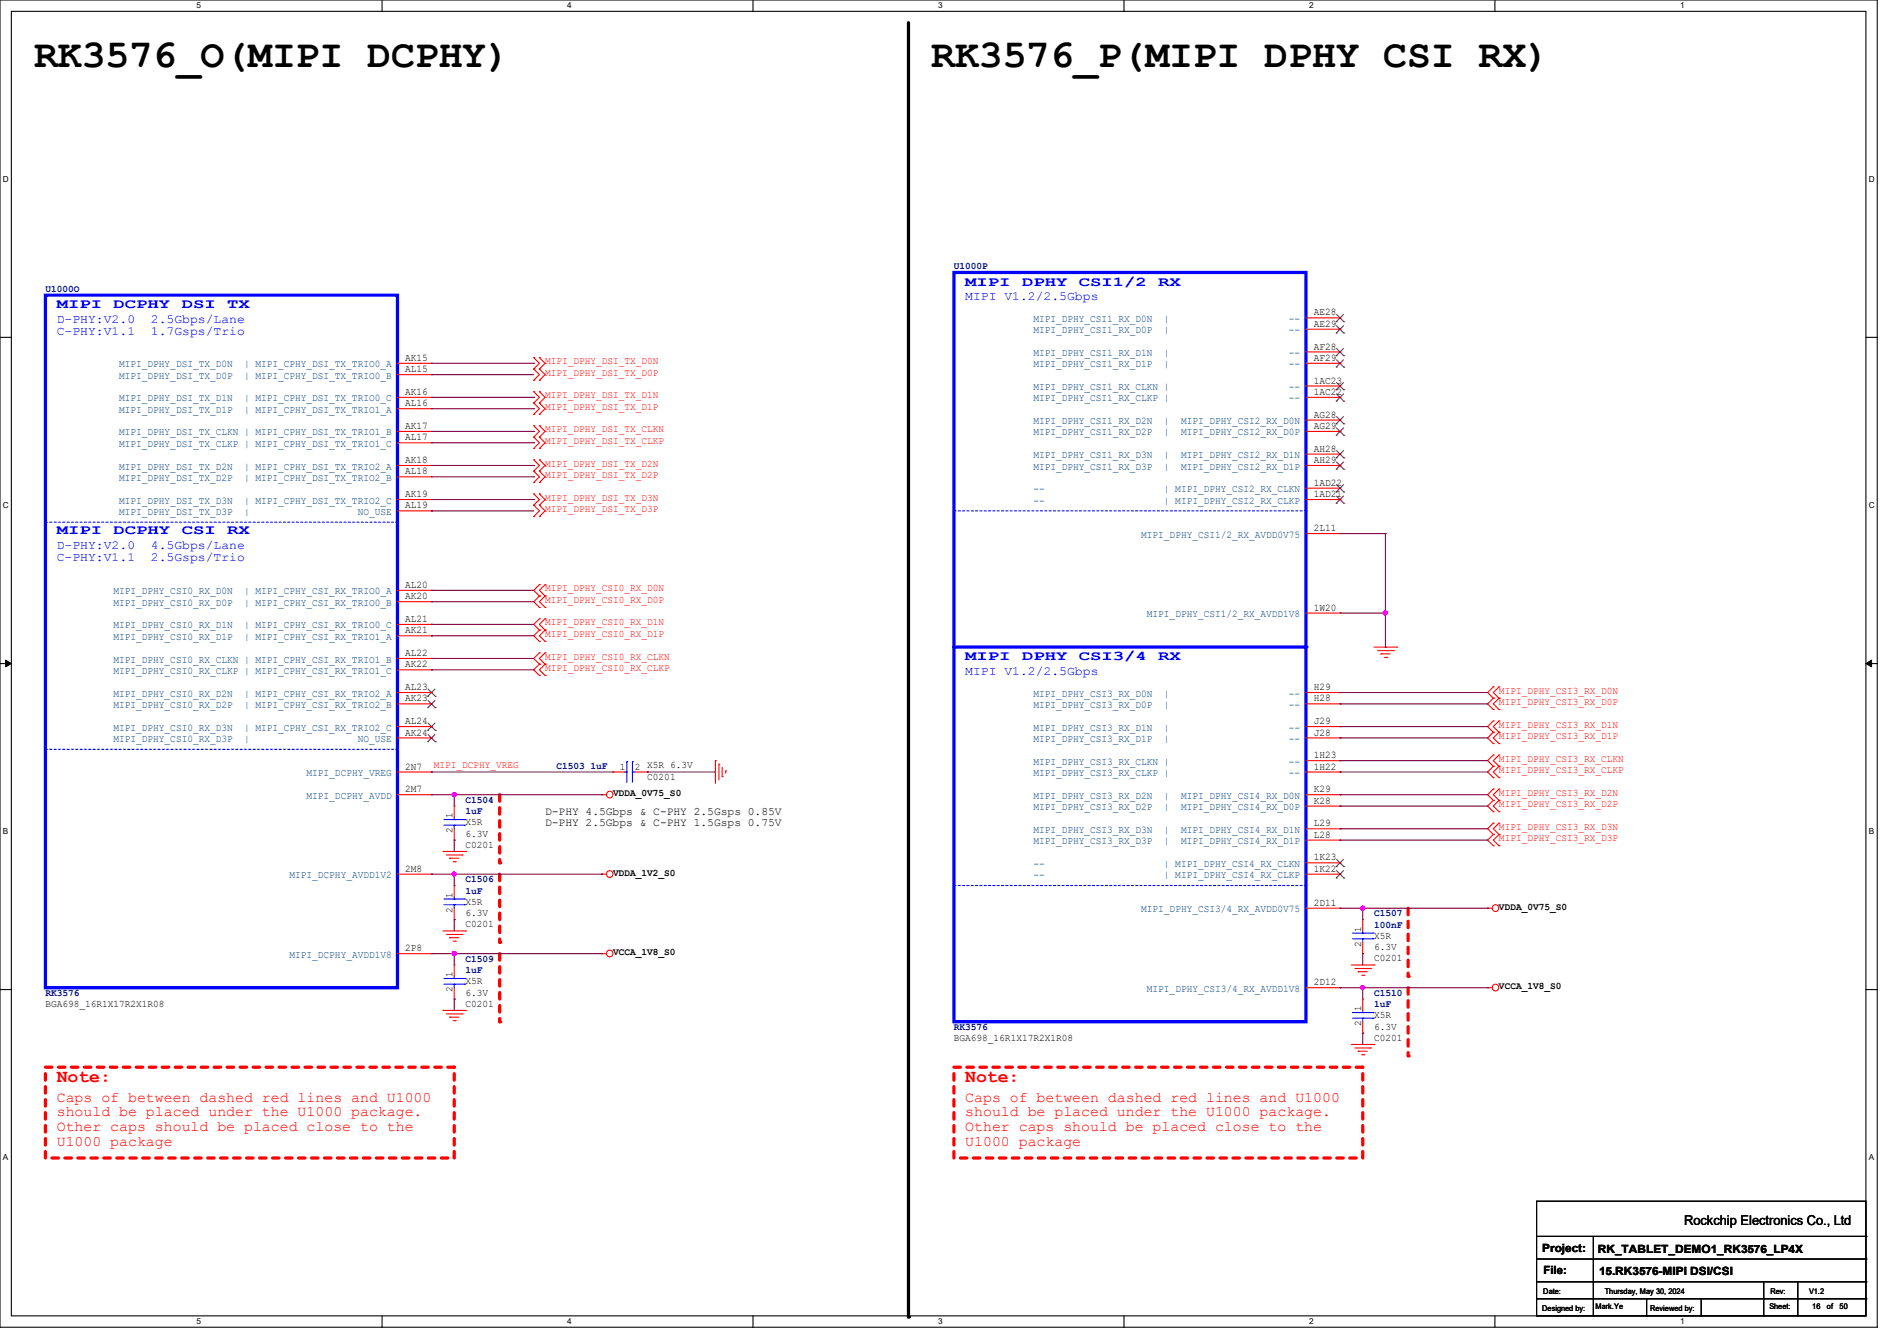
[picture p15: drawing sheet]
<svg xmlns="http://www.w3.org/2000/svg" width="297mm" height="210mm" viewBox="0 0 297 210" stroke-linecap="round" stroke-linejoin="round" font-family="sans-serif">
<defs><g id="words">
<g font-size="6.2">
<text x="5.3" y="10.5">RK3576_O(MIPI DCPHY)</text>
<text x="145.8" y="10.5">RK3576_P(MIPI DPHY CSI RX)</text>
</g>
<g font-size="2.8" fill="#f00">
<text x="8.9" y="169.5">Note:</text>
<text x="151.1" y="169.5">Note:</text>
</g>
<g font-size="2.3" fill="#f00">
<text x="8.9" y="172.5">Caps of between dashed red lines and U1000</text>
<text x="151.1" y="172.5">Caps of between dashed red lines and U1000</text>
<text x="8.9" y="174.8">should be placed under the U1000 package.</text>
<text x="8.9" y="177.1">Other caps should be placed close to the</text>
<text x="8.9" y="179.4">U1000 package</text>
<text x="151.1" y="174.8">should be placed under the U1000 package.</text>
<text x="151.1" y="177.1">Other caps should be placed close to the</text>
<text x="151.1" y="179.4">U1000 package</text>
</g>
<g font-size="2.1" fill="#00f">
<text x="151.1" y="44.7">MIPI</text>
<text x="160" y="44.7">DPHY</text>
<text x="168.9" y="44.7">CSI1/2</text>
<text x="181.4" y="44.7">RX</text>
<text x="8.9" y="48.3">MIPI</text>
<text x="17.8" y="48.3">DCPHY</text>
<text x="28.4" y="48.3">DSI</text>
<text x="35.6" y="48.3">TX</text>
<text x="8.9" y="83.7">MIPI</text>
<text x="17.8" y="83.7">DCPHY</text>
<text x="28.4" y="83.7">CSI</text>
<text x="35.6" y="83.7">RX</text>
<text x="151.1" y="103.4">MIPI</text>
<text x="160" y="103.4">DPHY</text>
<text x="168.9" y="103.4">CSI3/4</text>
<text x="181.4" y="103.4">RX</text>
</g>
<text font-size="2.1" x="263.7" y="191.9">Rockchip Electronics Co., Ltd</text>
<g font-size="1.9" fill="#00f">
<text x="151.1" y="47">MIPI V1.2/2.5Gbps</text>
<text x="8.9" y="50.6">D-PHY:V2.0</text>
<text x="8.9" y="52.5">C-PHY:V1.1</text>
<text x="23.6" y="50.6">2.5Gbps/Lane</text>
<text x="23.6" y="52.5">1.7Gsps/Trio</text>
<text x="8.9" y="86">D-PHY:V2.0</text>
<text x="8.9" y="87.9">C-PHY:V1.1</text>
<text x="23.6" y="86">4.5Gbps/Lane</text>
<text x="23.6" y="87.9">2.5Gsps/Trio</text>
<text x="151.1" y="105.7">MIPI V1.2/2.5Gbps</text>
</g>
<g font-size="1.8">
<text x="85.3" y="127.6">D-PHY 4.5Gbps &amp; C-PHY 2.5Gsps 0.85V</text>
<text x="85.3" y="129.4">D-PHY 2.5Gbps &amp; C-PHY 1.5Gsps 0.75V</text>
<text x="241.5" y="196">Project:</text>
<text x="250.2" y="196.2">RK_TABLET_DEMO1_RK3576_LP4X</text>
<text x="241.6" y="199.6">File:</text>
<text x="250.4" y="199.7">15.RK3576-MIPI DSI/CSI</text>
</g>
<g font-size="1.6" fill="#000080">
<text x="7.1" y="45.7">U1000O</text>
<text x="149.4" y="42.2">U1000P</text>
<text x="72.9" y="125.7">C1504</text>
<text x="87.1" y="120.4">C1503 1uF</text>
<text x="72.9" y="127.5">1uF</text>
<text x="72.9" y="138.2">C1506</text>
<text x="72.9" y="140">1uF</text>
<text x="215.1" y="143.5">C1507</text>
<text x="215.1" y="145.3">100nF</text>
<text x="7.1" y="156">RK3576</text>
<text x="72.9" y="150.6">C1509</text>
<text x="72.9" y="152.4">1uF</text>
<text x="215.1" y="156">C1510</text>
<text x="149.4" y="161.3">RK3576</text>
<text x="215.1" y="157.7">1uF</text>
</g>
<g font-size="1.6" fill="#004080">
<text x="161.8" y="50.4">MIPI_DPHY_CSI1_RX_D0N</text>
<text x="161.8" y="52.2">MIPI_DPHY_CSI1_RX_D0P</text>
<text x="182.2" y="50.4">|</text>
<text x="182.2" y="52.2">|</text>
<text x="201.8" y="50.4">--</text>
<text x="201.8" y="52.2">--</text>
<text x="18.7" y="57.5">MIPI_DPHY_DSI_TX_D0N</text>
<text x="18.7" y="59.3">MIPI_DPHY_DSI_TX_D0P</text>
<text x="38.2" y="57.5">| MIPI_CPHY_DSI_TX_TRIO0_A</text>
<text x="38.2" y="59.3">| MIPI_CPHY_DSI_TX_TRIO0_B</text>
<text x="161.8" y="55.8">MIPI_DPHY_CSI1_RX_D1N</text>
<text x="161.8" y="57.5">MIPI_DPHY_CSI1_RX_D1P</text>
<text x="182.2" y="55.8">|</text>
<text x="182.2" y="57.5">|</text>
<text x="201.8" y="55.8">--</text>
<text x="201.8" y="57.5">--</text>
<text x="18.7" y="62.9">MIPI_DPHY_DSI_TX_D1N</text>
<text x="18.7" y="64.6">MIPI_DPHY_DSI_TX_D1P</text>
<text x="38.2" y="62.9">| MIPI_CPHY_DSI_TX_TRIO0_C</text>
<text x="38.2" y="64.6">| MIPI_CPHY_DSI_TX_TRIO1_A</text>
<text x="161.8" y="61.1">MIPI_DPHY_CSI1_RX_CLKN |</text>
<text x="161.8" y="62.9">MIPI_DPHY_CSI1_RX_CLKP |</text>
<text x="201.8" y="61.1">--</text>
<text x="201.8" y="62.9">--</text>
<text x="18.7" y="68.2">MIPI_DPHY_DSI_TX_CLKN | MIPI_CPHY_DSI_TX_TRIO1_B</text>
<text x="18.7" y="70">MIPI_DPHY_DSI_TX_CLKP | MIPI_CPHY_DSI_TX_TRIO1_C</text>
<text x="161.8" y="66.4">MIPI_DPHY_CSI1_RX_D2N</text>
<text x="161.8" y="68.2">MIPI_DPHY_CSI1_RX_D2P</text>
<text x="161.8" y="71.8">MIPI_DPHY_CSI1_RX_D3N</text>
<text x="182.2" y="66.4">|</text>
<text x="182.2" y="68.2">|</text>
<text x="182.2" y="71.8">|</text>
<text x="184.9" y="66.4">MIPI_DPHY_CSI2_RX_D0N</text>
<text x="184.9" y="68.2">MIPI_DPHY_CSI2_RX_D0P</text>
<text x="184.9" y="71.8">MIPI_DPHY_CSI2_RX_D1N</text>
<text x="18.7" y="73.5">MIPI_DPHY_DSI_TX_D2N</text>
<text x="18.7" y="75.3">MIPI_DPHY_DSI_TX_D2P</text>
<text x="38.2" y="73.5">| MIPI_CPHY_DSI_TX_TRIO2_A</text>
<text x="38.2" y="75.3">| MIPI_CPHY_DSI_TX_TRIO2_B</text>
<text x="161.8" y="73.5">MIPI_DPHY_CSI1_RX_D3P</text>
<text x="161.8" y="77.1">--</text>
<text x="182.2" y="73.5">|</text>
<text x="182.2" y="77.1">| MIPI_DPHY_CSI2_RX_CLKN</text>
<text x="184.9" y="73.5">MIPI_DPHY_CSI2_RX_D1P</text>
<text x="18.7" y="78.9">MIPI_DPHY_DSI_TX_D3N</text>
<text x="18.7" y="80.6">MIPI_DPHY_DSI_TX_D3P</text>
<text x="38.2" y="78.9">| MIPI_CPHY_DSI_TX_TRIO2_C</text>
<text x="38.2" y="80.6">|</text>
<text x="56" y="80.6">NO_USE</text>
<text x="161.8" y="78.9">--</text>
<text x="182.2" y="78.9">| MIPI_DPHY_CSI2_RX_CLKP</text>
<text x="178.7" y="84.2">MIPI_DPHY_CSI1/2_RX_AVDD0V75</text>
<text x="17.8" y="93.1">MIPI_DPHY_CSI0_RX_D0N</text>
<text x="17.8" y="94.9">MIPI_DPHY_CSI0_RX_D0P</text>
<text x="38.2" y="93.1">| MIPI_CPHY_CSI_RX_TRIO0_A</text>
<text x="38.2" y="94.9">| MIPI_CPHY_CSI_RX_TRIO0_B</text>
<text x="17.8" y="98.4">MIPI_DPHY_CSI0_RX_D1N</text>
<text x="17.8" y="100.2">MIPI_DPHY_CSI0_RX_D1P</text>
<text x="38.2" y="98.4">| MIPI_CPHY_CSI_RX_TRIO0_C</text>
<text x="38.2" y="100.2">| MIPI_CPHY_CSI_RX_TRIO1_A</text>
<text x="179.6" y="96.6">MIPI_DPHY_CSI1/2_RX_AVDD1V8</text>
<text x="17.8" y="103.8">MIPI_DPHY_CSI0_RX_CLKN | MIPI_CPHY_CSI_RX_TRIO1_B</text>
<text x="17.8" y="105.5">MIPI_DPHY_CSI0_RX_CLKP | MIPI_CPHY_CSI_RX_TRIO1_C</text>
<text x="17.8" y="109.1">MIPI_DPHY_CSI0_RX_D2N</text>
<text x="17.8" y="110.9">MIPI_DPHY_CSI0_RX_D2P</text>
<text x="38.2" y="109.1">| MIPI_CPHY_CSI_RX_TRIO2_A</text>
<text x="38.2" y="110.9">| MIPI_CPHY_CSI_RX_TRIO2_B</text>
<text x="161.8" y="109.1">MIPI_DPHY_CSI3_RX_D0N</text>
<text x="161.8" y="110.9">MIPI_DPHY_CSI3_RX_D0P</text>
<text x="182.2" y="109.1">|</text>
<text x="182.2" y="110.9">|</text>
<text x="201.8" y="109.1">--</text>
<text x="201.8" y="110.9">--</text>
<text x="17.8" y="114.4">MIPI_DPHY_CSI0_RX_D3N</text>
<text x="17.8" y="116.2">MIPI_DPHY_CSI0_RX_D3P</text>
<text x="38.2" y="114.4">| MIPI_CPHY_CSI_RX_TRIO2_C</text>
<text x="38.2" y="116.2">|</text>
<text x="56" y="116.2">NO_USE</text>
<text x="161.8" y="114.4">MIPI_DPHY_CSI3_RX_D1N</text>
<text x="161.8" y="116.2">MIPI_DPHY_CSI3_RX_D1P</text>
<text x="161.8" y="119.8">MIPI_DPHY_CSI3_RX_CLKN |</text>
<text x="182.2" y="114.4">|</text>
<text x="182.2" y="116.2">|</text>
<text x="201.8" y="114.4">--</text>
<text x="201.8" y="116.2">--</text>
<text x="201.8" y="119.8">--</text>
<text x="48" y="121.5">MIPI_DCPHY_VREG</text>
<text x="48" y="125.1">MIPI_DCPHY_AVDD</text>
<text x="161.8" y="121.5">MIPI_DPHY_CSI3_RX_CLKP |</text>
<text x="161.8" y="125.1">MIPI_DPHY_CSI3_RX_D2N</text>
<text x="182.2" y="125.1">|</text>
<text x="184.9" y="125.1">MIPI_DPHY_CSI4_RX_D0N</text>
<text x="201.8" y="121.5">--</text>
<text x="161.8" y="126.9">MIPI_DPHY_CSI3_RX_D2P</text>
<text x="161.8" y="130.4">MIPI_DPHY_CSI3_RX_D3N</text>
<text x="182.2" y="126.9">|</text>
<text x="182.2" y="130.4">|</text>
<text x="184.9" y="126.9">MIPI_DPHY_CSI4_RX_D0P</text>
<text x="184.9" y="130.4">MIPI_DPHY_CSI4_RX_D1N</text>
<text x="45.3" y="137.5">MIPI_DCPHY_AVDD1V2</text>
<text x="161.8" y="132.2">MIPI_DPHY_CSI3_RX_D3P</text>
<text x="161.8" y="135.8">--</text>
<text x="161.8" y="137.5">--</text>
<text x="182.2" y="132.2">|</text>
<text x="182.2" y="135.8">| MIPI_DPHY_CSI4_RX_CLKN</text>
<text x="182.2" y="137.5">| MIPI_DPHY_CSI4_RX_CLKP</text>
<text x="184.9" y="132.2">MIPI_DPHY_CSI4_RX_D1P</text>
<text x="178.7" y="142.9">MIPI_DPHY_CSI3/4_RX_AVDD0V75</text>
<text x="45.3" y="150">MIPI_DCPHY_AVDD1V8</text>
<text x="179.6" y="155.3">MIPI_DPHY_CSI3/4_RX_AVDD1V8</text>
</g>
<g font-size="1.6">
<text x="205.7" y="49.4">AE28</text>
<text x="205.7" y="51.2">AE29</text>
<text x="63.5" y="56.5">AK15</text>
<text x="63.5" y="58.3">AL15</text>
<text x="205.7" y="54.7">AF28</text>
<text x="205.7" y="56.5">AF29</text>
<text x="63.5" y="61.8">AK16</text>
<text x="63.5" y="63.6">AL16</text>
<text x="205.7" y="60.1">1AC23</text>
<text x="205.7" y="61.8">1AC22</text>
<text x="205.7" y="65.4">AG28</text>
<text x="63.5" y="67.2">AK17</text>
<text x="63.5" y="69">AL17</text>
<text x="205.7" y="67.2">AG29</text>
<text x="205.7" y="70.7">AH28</text>
<text x="63.5" y="72.5">AK18</text>
<text x="63.5" y="74.3">AL18</text>
<text x="63.5" y="77.9">AK19</text>
<text x="205.7" y="72.5">AH29</text>
<text x="205.7" y="76.1">1AD22</text>
<text x="205.7" y="77.9">1AD21</text>
<text x="63.5" y="79.6">AL19</text>
<text x="205.7" y="83.2">2L11</text>
<text x="63.5" y="92.1">AL20</text>
<text x="63.5" y="93.9">AK20</text>
<text x="205.7" y="95.6">1W20</text>
<text x="63.5" y="97.4">AL21</text>
<text x="63.5" y="99.2">AK21</text>
<text x="63.5" y="102.7">AL22</text>
<text x="63.5" y="104.5">AK22</text>
<text x="63.5" y="108.1">AL23</text>
<text x="63.5" y="109.9">AK23</text>
<text x="63.5" y="113.4">AL24</text>
<text x="205.7" y="108.1">H29</text>
<text x="205.7" y="109.9">H28</text>
<text x="205.7" y="113.4">J29</text>
<text x="63.5" y="115.2">AK24</text>
<text x="205.7" y="115.2">J28</text>
<text x="205.7" y="118.7">1H23</text>
<text x="63.5" y="120.5">2N7</text>
<text x="63.5" y="124.1">2M7</text>
<text x="96" y="124.7">VDDA_0V75_S0</text>
<text x="97.1" y="120.5">1</text>
<text x="99.4" y="120.5">2 X5R 6.3V</text>
<text x="101.3" y="122.1">C0201</text>
<text x="205.7" y="120.5">1H22</text>
<text x="205.7" y="124.1">K29</text>
<text x="205.7" y="125.9">K28</text>
<text x="70.9" y="130.5" transform="rotate(-90 70.9 130.5)">2</text>
<text x="70.9" y="128.2" transform="rotate(-90 70.9 128.2)">1</text>
<text x="72.9" y="129.2">X5R</text>
<text x="72.9" y="131">6.3V</text>
<text x="205.7" y="129.4">L29</text>
<text x="205.7" y="131.2">L28</text>
<text x="63.5" y="136.5">2M8</text>
<text x="72.9" y="132.8">C0201</text>
<text x="96" y="137.1">VDDA_1V2_S0</text>
<text x="205.7" y="134.7">1K23</text>
<text x="205.7" y="136.5">1K22</text>
<text x="70.9" y="143" transform="rotate(-90 70.9 143)">2</text>
<text x="70.9" y="140.6" transform="rotate(-90 70.9 140.6)">1</text>
<text x="72.9" y="141.7">X5R</text>
<text x="72.9" y="143.5">6.3V</text>
<text x="205.7" y="141.9">2D11</text>
<text x="234.7" y="142.4">VDDA_0V75_S0</text>
<text x="63.5" y="149">2P8</text>
<text x="72.9" y="145.2">C0201</text>
<text x="96" y="149.6">VCCA_1V8_S0</text>
<text x="213.1" y="148.3" transform="rotate(-90 213.1 148.3)">2</text>
<text x="213.1" y="146" transform="rotate(-90 213.1 146)">1</text>
<text x="215.1" y="147">X5R</text>
<text x="215.1" y="148.8">6.3V</text>
<text x="70.9" y="155.4" transform="rotate(-90 70.9 155.4)">2</text>
<text x="70.9" y="153.1" transform="rotate(-90 70.9 153.1)">1</text>
<text x="72.9" y="154.1">X5R</text>
<text x="72.9" y="155.9">6.3V</text>
<text x="205.7" y="154.3">2D12</text>
<text x="215.1" y="150.6">C0201</text>
<text x="234.7" y="154.9">VCCA_1V8_S0</text>
<text x="7.1" y="157.7">BGA698_16R1X17R2X1R08</text>
<text x="72.9" y="157.7">C0201</text>
<text x="213.1" y="160.7" transform="rotate(-90 213.1 160.7)">2</text>
<text x="213.1" y="158.4" transform="rotate(-90 213.1 158.4)">1</text>
<text x="215.1" y="159.5">X5R</text>
<text x="215.1" y="161.2">6.3V</text>
<text x="149.4" y="163">BGA698_16R1X17R2X1R08</text>
<text x="215.1" y="163">C0201</text>
</g>
<g font-size="1.6" fill="#f00">
<text x="85.3" y="58.8">MIPI_DPHY_DSI_TX_D0P</text>
<text x="85.3" y="57.1">MIPI_DPHY_DSI_TX_D0N</text>
<text x="85.3" y="64.2">MIPI_DPHY_DSI_TX_D1P</text>
<text x="85.3" y="62.4">MIPI_DPHY_DSI_TX_D1N</text>
<text x="85.3" y="69.5">MIPI_DPHY_DSI_TX_CLKP</text>
<text x="85.3" y="67.7">MIPI_DPHY_DSI_TX_CLKN</text>
<text x="85.3" y="74.8">MIPI_DPHY_DSI_TX_D2P</text>
<text x="85.3" y="73.1">MIPI_DPHY_DSI_TX_D2N</text>
<text x="85.3" y="80.2">MIPI_DPHY_DSI_TX_D3P</text>
<text x="85.3" y="78.4">MIPI_DPHY_DSI_TX_D3N</text>
<text x="85.3" y="92.6">MIPI_DPHY_CSI0_RX_D0N</text>
<text x="85.3" y="94.4">MIPI_DPHY_CSI0_RX_D0P</text>
<text x="85.3" y="98">MIPI_DPHY_CSI0_RX_D1N</text>
<text x="85.3" y="99.7">MIPI_DPHY_CSI0_RX_D1P</text>
<text x="85.3" y="103.3">MIPI_DPHY_CSI0_RX_CLKN</text>
<text x="85.3" y="105.1">MIPI_DPHY_CSI0_RX_CLKP</text>
<text x="234.7" y="108.6">MIPI_DPHY_CSI3_RX_D0N</text>
<text x="234.7" y="110.4">MIPI_DPHY_CSI3_RX_D0P</text>
<text x="234.7" y="114">MIPI_DPHY_CSI3_RX_D1N</text>
<text x="234.7" y="115.7">MIPI_DPHY_CSI3_RX_D1P</text>
<text x="234.7" y="119.3">MIPI_DPHY_CSI3_RX_CLKN</text>
<text x="67.9" y="120.4">MIPI_DCPHY_VREG</text>
<text x="234.7" y="121.1">MIPI_DPHY_CSI3_RX_CLKP</text>
<text x="234.7" y="124.6">MIPI_DPHY_CSI3_RX_D2N</text>
<text x="234.7" y="126.4">MIPI_DPHY_CSI3_RX_D2P</text>
<text x="234.7" y="130">MIPI_DPHY_CSI3_RX_D3N</text>
<text x="234.7" y="131.7">MIPI_DPHY_CSI3_RX_D3P</text>
</g>
<g font-size="1.3">
<text x="30.8" y="1.3">5</text>
<text x="88.8" y="1.3">4</text>
<text x="146.9" y="1.3">3</text>
<text x="205" y="1.3">2</text>
<text x="263.1" y="1.3">1</text>
<text x=".5" y="28.4">D</text>
<text x="292.6" y="28.4">D</text>
<text x=".5" y="79.5">C</text>
<text x="292.6" y="79.5">C</text>
<text x=".5" y="130.6">B</text>
<text x="292.6" y="130.6">B</text>
<text x=".5" y="181.7">A</text>
<text x="292.6" y="181.7">A</text>
<text x="30.8" y="207.4">5</text>
<text x="88.8" y="207.4">4</text>
<text x="146.9" y="207.4">3</text>
<text x="205" y="207.4">2</text>
<text x="263.1" y="207.4">1</text>
</g>
<g font-size="1.2">
<text x="241.6" y="202.6">Date:</text>
<text x="251.2" y="202.6">Thursday, May 30, 2024</text>
<text x="277.2" y="202.6">Rev:</text>
<text x="283.2" y="202.6">V1.2</text>
<text x="241.5" y="205.3">Designed by:</text>
<text x="249.8" y="205.1">Mark.Ye</text>
<text x="258.4" y="205.3">Reviewed by:</text>
<text x="277" y="205.1">Sheet:</text>
<text x="283.8" y="205.1">16</text>
<text x="286" y="205.1">of</text>
<text x="288" y="205.1">50</text>
</g>
</g></defs>
<path d="M0 0h293.9v207.9h-293.9zM1.8 1.8h290.3v204.3h-290.3z" fill="none" stroke="#000" stroke-width=".17"/>
<g fill="#fff">
<path d="M30.8 .2h.7v1.4h-.7z"/>
<path d="M30.8 206.2h.7v1.4h-.7z"/>
</g>
<path d="M59.8 0v1.8M59.8 206.1v1.8" fill="none" stroke="#000" stroke-width=".17"/>
<g fill="#fff">
<path d="M88.8 .2h.7v1.4h-.7z"/>
<path d="M88.8 206.2h.7v1.4h-.7z"/>
</g>
<path d="M117.9 0v1.8M117.9 206.1v1.8" fill="none" stroke="#000" stroke-width=".17"/>
<g fill="#fff">
<path d="M146.9 .2h.7v1.4h-.7z"/>
<path d="M146.9 206.2h.7v1.4h-.7z"/>
</g>
<path d="M176 0v1.8M176 206.1v1.8" fill="none" stroke="#000" stroke-width=".17"/>
<g fill="#fff">
<path d="M205 .2h.7v1.4h-.7z"/>
<path d="M205 206.2h.7v1.4h-.7z"/>
</g>
<path d="M234.1 0v1.8M234.1 206.1v1.8" fill="none" stroke="#000" stroke-width=".17"/>
<g fill="#fff">
<path d="M263.1 .2h.6v1.4h-.6z"/>
<path d="M263.1 206.2h.6v1.4h-.6z"/>
<path d="M.5 27.3h.9v1.4h-.9z"/>
<path d="M292.6 27.3h.9v1.4h-.9z"/>
<path d="M.5 78.4h.9v1.4h-.9z"/>
<path d="M292.6 78.4h.9v1.4h-.9z"/>
</g>
<path d="M0 52.8h1.8M292.1 52.8h1.8" fill="none" stroke="#000" stroke-width=".17"/>
<g fill="#fff">
<path d="M.5 129.5h.8v1.4h-.8z"/>
<path d="M292.6 129.5h.8v1.4h-.8z"/>
</g>
<path d="M0 103.9h1.8M292.1 103.9h1.8" fill="none" stroke="#000" stroke-width=".17"/>
<path d="M.9 103.4l.9 .5-.9 .5zM292.1 103.9l.9-.5v1z" fill="#000" stroke="#000" stroke-width=".16"/>
<g fill="#fff">
<path d="M.5 180.5h.8v1.4h-.8z"/>
<path d="M292.6 180.5h.8v1.4h-.8z"/>
</g>
<path d="M0 155h1.8M292.1 155h1.8" fill="none" stroke="#000" stroke-width=".17"/>
<path d="M78.2 124.5v10.6" fill="none" stroke="#f00" stroke-width=".51" stroke-dasharray="1 1"/>
<circle cx="78.2" cy="135.1" r=".25" fill="#f00" stroke-dasharray="1 1"/>
<path d="M78.2 136.9v10.7" fill="none" stroke="#f00" stroke-width=".51" stroke-dasharray="1 1"/>
<circle cx="78.2" cy="147.6" r=".25" fill="#f00" stroke-dasharray="1 1"/>
<path d="M78.2 149.4v10.6" fill="none" stroke="#f00" stroke-width=".51" stroke-dasharray="1 1"/>
<circle cx="78.2" cy="160" r=".25" fill="#f00" stroke-dasharray="1 1"/>
<path d="M142.2 3.6v202.6" fill="none" stroke="#000" stroke-width=".51"/>
<circle cx="142.2" cy="206.2" r=".25" fill="#000"/>
<path d="M220.5 142.2v10.7" fill="none" stroke="#f00" stroke-width=".51" stroke-dasharray="1 1"/>
<circle cx="220.5" cy="152.9" r=".25" fill="#f00" stroke-dasharray="1 1"/>
<path d="M220.5 154.7v10.7" fill="none" stroke="#f00" stroke-width=".51" stroke-dasharray="1 1"/>
<circle cx="220.5" cy="165.4" r=".25" fill="#f00" stroke-dasharray="1 1"/>
<path d="M7.1 167.1h64v14.3h-64zM149.4 167.1h64v14.3h-64z" fill="none" stroke="#f00" stroke-width=".51" stroke-dasharray="1 1"/>
<g fill="none" stroke="#f00" stroke-width=".17">
<path d="M83.6 59.6h.1M83.6 57.8h.1M83.6 56h.1M83.6 57.8l.9 .9-.9 .9M83.6 56l.9 .9-.9 .9M84.5 59.6h.1M84.5 57.8h.1M84.5 56h.1M84.5 57.8l.8 .9-.8 .9M84.5 56l.8 .9-.8 .9M83.6 70.2h.1M83.6 68.5h.1"/>
<path d="M83.6 66.7h.1M83.6 64.9h.1M83.6 63.1h.1M83.6 61.3h.1M83.6 75.6h.1M83.6 73.8h.1M83.6 72h.1M83.6 79.1h.1M83.6 77.3h.1M83.6 68.5l.9 .8-.9 .9M83.6 66.7l.9 .9-.9 .9M83.6 63.1l.9 .9-.9 .9"/>
<path d="M83.6 61.3l.9 .9-.9 .9M83.6 73.8l.9 .9-.9 .9M83.6 72l.9 .9-.9 .9M83.6 79.1l.9 .9-.9 .9M83.6 77.3l.9 .9-.9 .9M84.5 70.2h.1M84.5 68.5h.1M84.5 66.7h.1M84.5 64.9h.1M84.5 63.1h.1M84.5 61.3h.1M84.5 75.6h.1"/>
<path d="M84.5 73.8h.1M84.5 72h.1M84.5 79.1h.1M84.5 77.3h.1M84.5 68.5l.8 .8-.8 .9M84.5 66.7l.8 .9-.8 .9M84.5 63.1l.8 .9-.8 .9M84.5 61.3l.8 .9-.8 .9M84.5 73.8l.8 .9-.8 .9M84.5 72l.8 .9-.8 .9M84.5 79.1l.8 .9-.8 .9M84.5 77.3l.8 .9-.8 .9"/>
<path d="M83.6 80.9h.1M84.5 80.9h.1M84.5 91.6h.1M84.5 93.3h.1M84.5 95.1h.1M84.5 96.9h.1M84.5 98.7h.1M84.5 91.6l-.9 .9 .9 .8M84.5 93.3l-.9 .9 .9 .9M84.5 96.9l-.9 .9 .9 .9M84.5 98.7l-.9 .9 .9 .9M85.3 93.3h.1"/>
<path d="M85.3 91.6h.1M85.3 95.1h.1M85.3 98.7h.1M85.3 96.9h.1M85.3 91.6l-.8 .9 .8 .8M85.3 93.3l-.8 .9 .8 .9M85.3 96.9l-.8 .9 .8 .9M85.3 98.7l-.8 .9 .8 .9M84.5 100.5h.1M84.5 102.2h.1M84.5 104h.1M84.5 105.8h.1"/>
<path d="M84.5 102.2l-.9 .9 .9 .9M84.5 104l-.9 .9 .9 .9M85.3 100.5h.1M85.3 104h.1M85.3 102.2h.1M85.3 105.8h.1M85.3 102.2l-.8 .9 .8 .9M85.3 104l-.8 .9 .8 .9M112 119.1h.1M112 119.1v3.6M112.6 119.7h.1M112.6 119.7v2.4"/>
<path d="M215.1 101.3h3.6M215.7 101.9h2.4M216.2 102.4h.1M216.2 102.4h1.4M216.7 103h.4M217.1 103h.1M218.1 101.9h.1M218.7 101.3h.1M233.8 107.6h.1M233.8 109.3h.1M233.8 111.1h.1M233.8 112.9h.1"/>
<path d="M233.8 114.7h.1M233.8 116.5h.1M233.8 118.2h.1M233.8 107.6l-.9 .9 .9 .8M233.8 109.3l-.9 .9 .9 .9M233.8 112.9l-.9 .9 .9 .9M233.8 114.7l-.9 .9 .9 .9M233.8 118.2l-.9 .9 .9 .9M234.7 109.3h.1M234.7 107.6h.1M234.7 111.1h.1M234.7 114.7h.1"/>
<path d="M234.7 112.9h.1M234.7 116.5h.1M234.7 118.2h.1M234.7 107.6l-.9 .9 .9 .8M234.7 109.3l-.9 .9 .9 .9M234.7 112.9l-.9 .9 .9 .9M234.7 114.7l-.9 .9 .9 .9M234.7 118.2l-.9 .9 .9 .9M69.3 133.3h3.6M69.9 133.9h2.4M70.4 134.4h.1M70.4 134.4h1.4"/>
<path d="M71 135h.3M71.1 126.2h.1M71.1 131.6h.1M71.1 126.2v1.8M71.1 129.8v1.8M71.3 135h.1M72.3 133.9h.1M72.9 133.3h.1M94.2 124.5h.1M94.2 136.9h.1M94.2 124.5h.8M94.2 136.9h.8"/>
<path d="M113.1 121.6h.1M113.1 120.2v1.4M113.6 120.7h.1M113.6 120.7v.4M233.8 120h.1M233.8 121.8h.1M233.8 123.6h.1M233.8 125.3h.1M233.8 127.1h.1M233.8 128.9h.1M233.8 130.7h.1M233.8 132.5h.1"/>
<path d="M233.8 120l-.9 .9 .9 .9M233.8 123.6l-.9 .9 .9 .8M233.8 125.3l-.9 .9 .9 .9M233.8 128.9l-.9 .9 .9 .9M233.8 130.7l-.9 .9 .9 .9M234.7 120h.1M234.7 121.8h.1M234.7 125.3h.1M234.7 123.6h.1M234.7 127.1h.1M234.7 130.7h.1M234.7 128.9h.1"/>
<path d="M234.7 132.5h.1M234.7 120l-.9 .9 .9 .9M234.7 123.6l-.9 .9 .9 .8M234.7 125.3l-.9 .9 .9 .9M234.7 128.9l-.9 .9 .9 .9M234.7 130.7l-.9 .9 .9 .9M69.3 145.8h3.6M69.3 158.2h3.6M69.9 146.3h2.4M69.9 158.8h2.4M70.4 146.9h.1M70.4 159.3h.1"/>
<path d="M70.4 146.9h1.4M70.4 159.3h1.4M71 147.4h.3M71 159.9h.3M71.3 147.4h.1M71.3 159.9h.1M72.3 146.3h.1M72.3 158.8h.1M72.9 145.8h.1M72.9 158.2h.1M94.2 149.4h.1M94.2 149.4h.8"/>
<path d="M211.6 151.1h3.5M212.1 151.7h2.5M212.6 152.2h.1M212.6 152.2h1.5M213.2 152.7h.3M213.5 152.7h.1M214.6 151.7h.1M215.1 151.1h.1M232.9 142.2h.1M232.9 154.7h.1M232.9 142.2h.7M232.9 154.7h.7"/>
<path d="M211.6 163.6h3.5M212.1 164.1h2.5M212.6 164.6h.1M212.6 164.6h1.5M213.2 165.2h.3M213.5 165.2h.1M214.6 164.1h.1M215.1 163.6h.1"/>
<circle cx="95.5" cy="124.4" r=".52"/>
<circle cx="95.5" cy="136.9" r=".52"/>
<circle cx="95.5" cy="149.3" r=".52"/>
<circle cx="234.1" cy="142.2" r=".52"/>
<circle cx="234.1" cy="154.7" r=".52"/>
</g>
<g fill="none" stroke="#000" stroke-width=".17">
<path d="M240.6 188.1h51.5v18h-51.5zM240.6 193.6h51.5M240.6 197.2h51.5M249.5 193.6v12.5M292.1 193.6h.1M292.1 197.2h.1M240.6 200.7h51.5M240.6 203.4h51.5M249.5 206.1h.1M257.8 206.1h.1M257.8 203.4v2.7M266.4 206.1h.1"/>
<path d="M266.4 203.4v2.7M276.1 206.1h.1M276.1 200.7v5.4M281.5 206.1h.1M281.5 200.7v5.4M292.1 200.7h.1M292.1 203.4h.1"/>
</g>
<path d="M69.5 129.2h3.2M69.5 128.4h3.2M71.1 128.4h.1M71.1 129.2h.1M71.1 128v.4M71.1 129.2v.6M72.7 129.2h.1M72.7 128.4h.1" fill="none" stroke="#00f" stroke-width=".17"/>
<path d="M149.4 42.7h55.1v117.3h-55.1zM149.4 101.3h55.1" fill="none" stroke="#00f" stroke-width=".51"/>
<path d="M149.4 80h55.1M204.5 80h.1" fill="none" stroke="#00f" stroke-width=".17" stroke-dasharray=".3 .3"/>
<circle cx="204.5" cy="101.3" r=".25" fill="#00f"/>
<path d="M7.1 81.8h55.1M62.2 81.8h.1M7.1 117.3h55.1M62.2 117.3h.1M149.4 138.7h55.1M204.5 138.7h.1" fill="none" stroke="#00f" stroke-width=".17" stroke-dasharray=".3 .3"/>
<g fill="none" stroke="#f00" stroke-width=".17">
<path d="M62.2 56.9h5.4M62.2 58.7h5.4M67.6 56.9h.1M67.6 58.7h.1M204.5 49.8h5.3M204.5 51.6h5.3M204.5 55.1h5.3M204.5 56.9h5.3M209.8 49.8h.1M209.8 51.6h.1M209.8 55.1h.1M209.8 56.9h.1"/>
<path d="M62.2 62.2h5.4M62.2 67.6h5.4M62.2 72.9h5.4M62.2 78.2h5.4M62.2 64h5.4M62.2 69.3h5.4M62.2 74.7h5.4M67.6 62.2h.1M67.6 64h.1M67.6 67.6h.1M67.6 69.3h.1M67.6 72.9h.1"/>
<path d="M67.6 74.7h.1M67.6 78.2h.1M204.5 60.5h5.3M204.5 62.2h5.3M204.5 65.8h5.3M204.5 67.6h5.3M204.5 71.1h5.3M204.5 72.9h5.3M204.5 76.5h5.3M204.5 78.2h5.3M209.8 60.5h.1M209.8 62.2h.1"/>
<path d="M209.8 65.8h.1M209.8 67.6h.1M209.8 71.1h.1M209.8 72.9h.1M209.8 76.5h.1M209.8 78.2h.1M62.2 80h5.4M62.2 92.5h5.4M62.2 94.2h5.4M62.2 97.8h5.4M62.2 99.6h5.4M67.6 80h.1"/>
<path d="M67.6 92.5h.1M67.6 94.2h.1M67.6 97.8h.1M67.6 99.6h.1M204.5 83.6h5.3M204.5 96h5.3M209.8 83.6h.1M209.8 96h.1M62.2 108.5h5.4M62.2 110.2h5.4M62.2 113.8h5.4M62.2 115.6h5.4"/>
<path d="M62.2 103.1h5.4M62.2 104.9h5.4M67.6 103.1h.1M67.6 104.9h.1M67.6 108.5h.1M67.6 110.2h.1M67.6 113.8h.1M67.6 115.6h.1M204.5 108.5h5.3M204.5 110.2h5.3M204.5 113.8h5.3M204.5 115.6h5.3"/>
<path d="M204.5 119.1h5.3M209.8 108.5h.1M209.8 110.2h.1M209.8 113.8h.1M209.8 115.6h.1M209.8 119.1h.1M62.2 120.9h5.4M62.2 124.5h5.4M62.2 136.9h5.4M67.6 120.9h.1M67.6 124.5h.1M67.6 136.9h.1"/>
<path d="M71.1 138.7h.1M71.1 138.7v1.8M96 120.9h.1M96 120.9h1.8M99.6 120.9h1.7M101.3 120.9h.1M204.5 120.9h5.3M204.5 124.5h5.3M204.5 126.2h5.3M204.5 129.8h5.3M204.5 131.6h5.3M204.5 135.1h5.3"/>
<path d="M204.5 136.9h5.3M209.8 120.9h.1M209.8 124.5h.1M209.8 126.2h.1M209.8 129.8h.1M209.8 131.6h.1M209.8 135.1h.1M209.8 136.9h.1M62.2 149.4h5.4M67.6 149.4h.1M71.1 151.1h.1M71.1 156.5h.1"/>
<path d="M71.1 144h.1M71.1 142.2v1.8M71.1 151.1v1.8M71.1 154.7v1.8M204.5 142.2h5.3M204.5 154.7h5.3M209.8 142.2h.1M209.8 154.7h.1M213.4 144h.1M213.4 149.4h.1M213.4 156.5h.1M213.4 144v1.8"/>
<path d="M213.4 147.6v1.8M213.4 156.5v1.7M213.4 161.8h.1M213.4 160v1.8"/>
</g>
<g fill="none" stroke="#804000" stroke-width=".16">
<path d="M209.2 50.4h.1M209.2 52.2h.1M209.2 55.7h.1M209.2 57.5h.1M209.3 49.2l1.1 1.2M209.3 51l1.1 1.2M209.3 54.6l1.1 1.1M209.3 56.3l1.1 1.2M209.3 59.9l1.1 1.1M210.4 49.2l-1.2 1.2M210.4 51l-1.2 1.2M210.4 54.6l-1.2 1.1"/>
<path d="M210.4 56.3l-1.2 1.2M210.4 59.9l-1.2 1.1M210.4 50.4h.1M210.4 52.2h.1M210.4 55.7h.1M210.4 57.5h.1M209.2 61h.1M209.2 62.8h.1M209.2 66.4h.1M209.2 68.2h.1M209.2 71.7h.1M209.2 73.5h.1"/>
<path d="M209.2 77h.1M209.2 78.8h.1M209.3 61.7l1.1 1.1M209.3 65.2l1.1 1.2M209.3 67l1.1 1.2M209.3 70.6l1.1 1.1M209.3 72.3l1.1 1.2M209.3 75.9l1.1 1.1M209.3 77.7l1.1 1.1M210.4 61.7l-1.2 1.1M210.4 65.2l-1.2 1.2M210.4 67l-1.2 1.2"/>
<path d="M210.4 70.6l-1.2 1.1M210.4 72.3l-1.2 1.2M210.4 75.9l-1.2 1.1M210.4 77.7l-1.2 1.1M210.4 61h.1M210.4 62.8h.1M210.4 66.4h.1M210.4 68.2h.1M210.4 71.7h.1M210.4 73.5h.1M210.4 77h.1M210.4 78.8h.1"/>
<path d="M67 109.1h.1M67 110.8h.1M67 114.4h.1M67 116.2h.1M67 107.9l1.2 1.2M67 109.7l1.2 1.1M67 113.2l1.2 1.2M67 115l1.2 1.2M68.1 107.9l-1.1 1.2M68.1 109.7l-1.1 1.1M68.1 113.2l-1.1 1.2M68.1 115l-1.1 1.2"/>
<path d="M68.2 109.1h.1M68.2 110.8h.1M68.2 114.4h.1M68.2 116.2h.1M209.2 135.7h.1M209.2 137.5h.1M209.3 134.6l1.1 1.1M209.3 136.4l1.1 1.1M210.4 134.6l-1.2 1.1M210.4 136.4l-1.2 1.1M210.4 135.7h.1M210.4 137.5h.1"/>
</g>
<g fill="none" stroke="#00f" stroke-width=".17">
<path d="M98.1 119.3h.1M98.1 119.3v3.2M99 119.3h.1M99 119.3v3.2M97.8 120.9h.3M98.1 120.9h.1M99 120.9h.1M99 120.9h.6M69.5 154.1h3.2M69.5 153.2h3.2M69.5 141.7h3.2M69.5 140.8h3.2"/>
<path d="M71.1 153.2h.1M71.1 154.1h.1M71.1 140.8h.1M71.1 141.7h.1M71.1 140.5v.3M71.1 141.7v.5M71.1 152.9v.3M71.1 154.1v.6M72.7 154.1h.1M72.7 153.2h.1M72.7 141.7h.1M72.7 140.8h.1"/>
<path d="M211.8 147h3.2M211.8 146.1h3.2M211.8 159.5h3.2M211.8 158.6h3.2M213.4 146.1h.1M213.4 147h.1M213.4 158.6h.1M213.4 159.5h.1M213.4 145.8v.3M213.4 147v.6M213.4 158.2v.4M213.4 159.5v.5"/>
<path d="M215 147h.1M215 146.1h.1M215 159.5h.1M215 158.6h.1"/>
</g>
<path d="M7.1 46.2h55.1v108.5h-55.1z" fill="none" stroke="#00f" stroke-width=".51"/>
<g fill="none" stroke="#800040" stroke-width=".17">
<path d="M67.6 58.7h.1M67.6 58.7h16M67.6 56.9h16M83.6 56.9h.1M67.6 69.3h16M67.6 67.6h16M67.6 64h16M67.6 62.2h16M67.6 74.7h16M67.6 72.9h16M67.6 78.2h16M83.6 69.3h.1"/>
<path d="M83.6 67.6h.1M83.6 64h.1M83.6 62.2h.1M83.6 74.7h.1M83.6 72.9h.1M83.6 78.2h.1M67.6 80h.1M67.6 92.5h.1M67.6 94.2h.1M67.6 97.8h.1M67.6 99.6h.1M67.6 80h16"/>
<path d="M67.6 92.5h16M67.6 94.2h16M67.6 97.8h16M67.6 99.6h16M209.8 83.6h7.1M209.8 96h7.1M216.9 83.6h.1M216.9 96h.1M216.9 83.6v17.7M67.6 103.1h.1M67.6 104.9h.1M67.6 103.1h16"/>
<path d="M67.6 104.9h16M209.8 108.5h.1M209.8 110.2h.1M209.8 113.8h.1M209.8 115.6h.1M209.8 119.1h.1M209.8 108.5h23.1M209.8 110.2h23.1M209.8 113.8h23.1M209.8 115.6h23.1M209.8 119.1h23.1M216.9 101.3h.1"/>
<path d="M67.6 120.9h.1M67.6 124.5h.1M67.6 136.9h.1M67.6 120.9h28.4M67.6 124.5h26.6M67.6 136.9h26.6M71.1 124.5h.1M71.1 131.6h.1M71.1 136.9h.1M71.1 124.5v1.7M71.1 131.6v1.7M71.1 136.9v1.8"/>
<path d="M94.2 124.5h.1M94.2 136.9h.1M101.3 120.9h.1M101.3 120.9h10.7M209.8 120.9h.1M209.8 124.5h.1M209.8 126.2h.1M209.8 129.8h.1M209.8 131.6h.1M209.8 120.9h23.1M209.8 124.5h23.1M209.8 126.2h23.1"/>
<path d="M209.8 129.8h23.1M209.8 131.6h23.1M67.6 149.4h.1M67.6 149.4h26.6M71.1 144h.1M71.1 156.5h.1M71.1 149.4h.1M71.1 144v1.8M71.1 149.4v1.7M71.1 156.5v1.7M94.2 149.4h.1M209.8 142.2h.1"/>
<path d="M209.8 154.7h.1M209.8 142.2h23.1M209.8 154.7h23.1M213.4 142.2h.1M213.4 149.4h.1M213.4 154.7h.1M213.4 142.2v1.8M213.4 149.4v1.7M213.4 154.7v1.8M232.9 142.2h.1M232.9 154.7h.1M213.4 161.8h.1"/>
<path d="M213.4 161.8v1.8"/>
</g>
<g fill="#f0f" stroke="#f0f" stroke-width=".17">
<circle cx="71.1" cy="124.4" r=".32"/>
<circle cx="71.1" cy="136.9" r=".32"/>
<circle cx="71.1" cy="149.3" r=".32"/>
<circle cx="213.3" cy="142.2" r=".32"/>
<circle cx="213.3" cy="154.7" r=".32"/>
<circle cx="216.9" cy="96" r=".32"/>
</g>
<use href="#words"/>
</svg>
